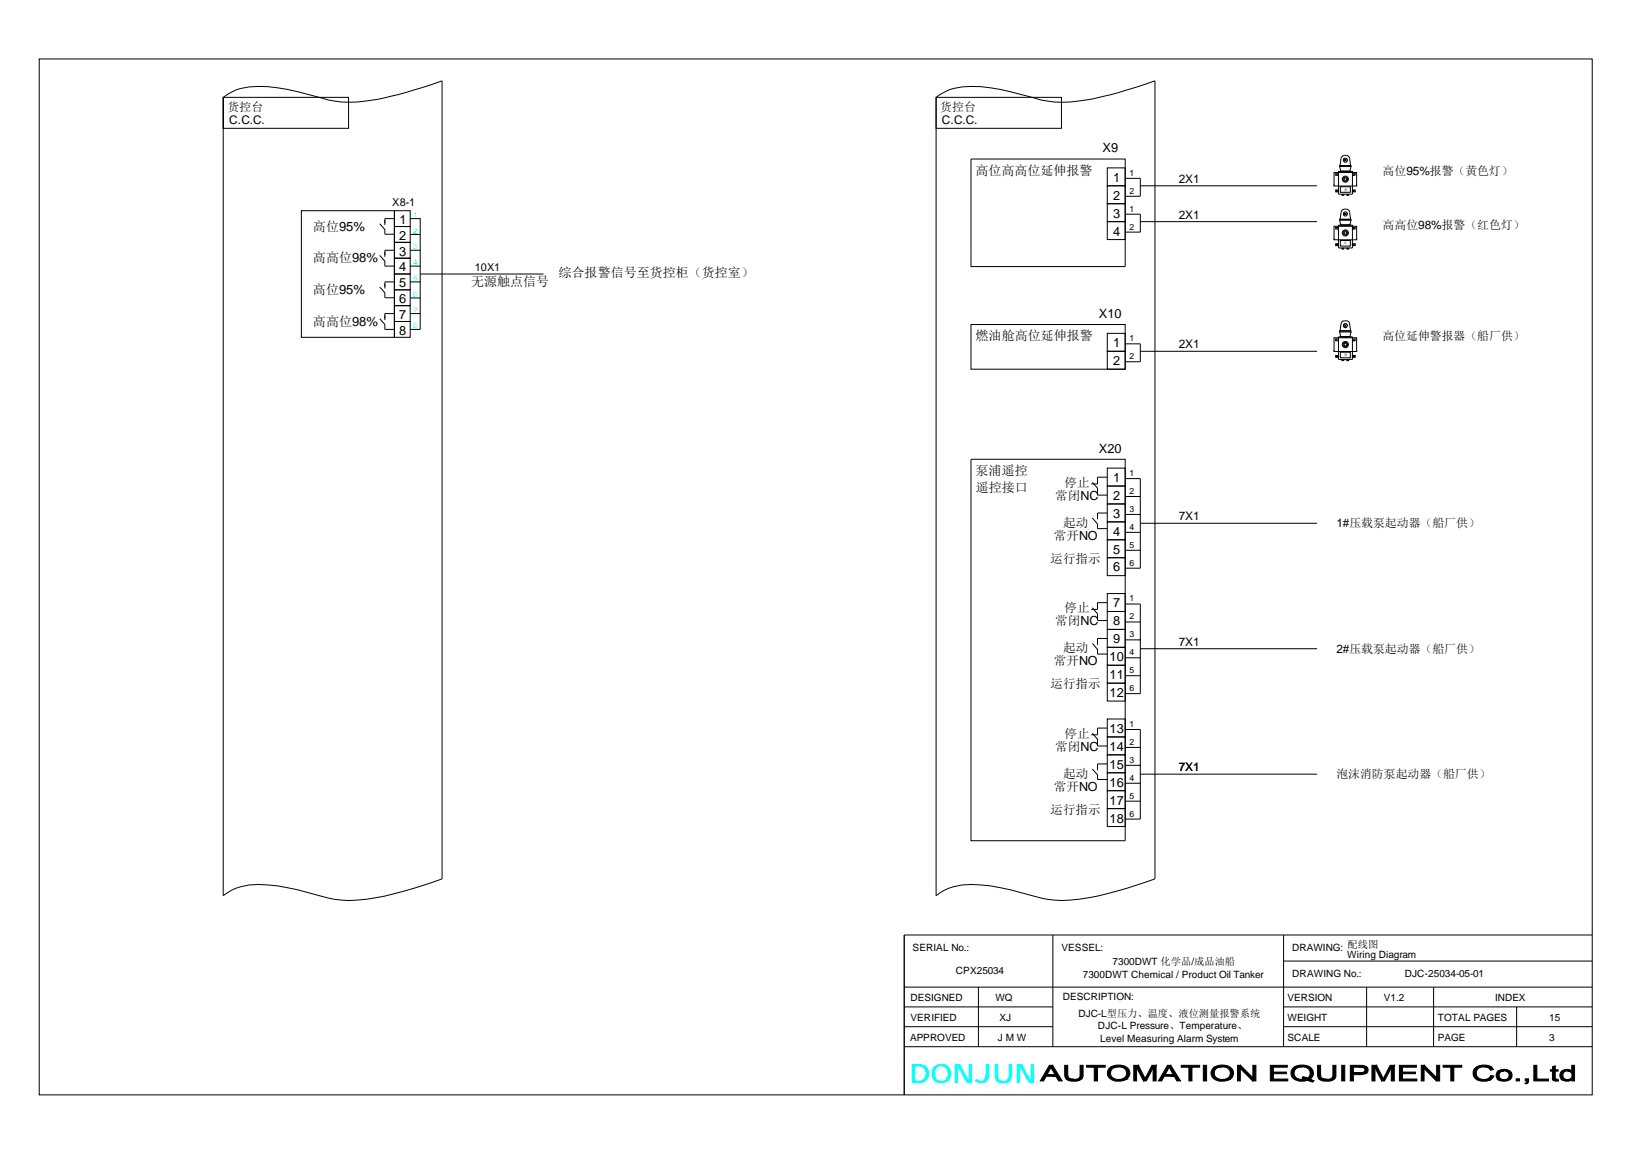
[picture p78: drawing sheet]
<svg xmlns="http://www.w3.org/2000/svg" width="297mm" height="210mm" viewBox="0 0 297 210" stroke-linecap="round" stroke-linejoin="round" font-family="sans-serif">
<defs><g id="words">
<text font-size="4.8" fill="#0ff" x="165.6" y="197">DONJUN</text>
<g font-size="2.4">
<text x="177.5" y="31.8">高位高高位延伸报警</text>
<text x="56.9" y="42">高位95%</text>
<text x="56.9" y="47.7">高高位98%</text>
<text x="56.9" y="53.5">高位95%</text>
<text x="85.8" y="52">无源触点信号</text>
<text x="101.7" y="50.4">综合报警信号至货控柜（货控室）</text>
<text x="56.9" y="59.2">高高位98%</text>
<text x="177.6" y="61.9">燃油舱高位延伸报警</text>
<text x="177.6" y="86.4">泵浦遥控</text>
<text x="177.6" y="89.5">遥控接口</text>
</g>
<g font-size="2.3">
<text x="200.6" y="27.7">X9</text>
<text x="202.6" y="33.1">1</text>
<text x="72.7" y="40.7">1</text>
<text x="202.6" y="36.3">2</text>
<text x="202.6" y="39.6">3</text>
<text x="72.6" y="43.6">2</text>
<text x="72.6" y="46.5">3</text>
<text x="202.6" y="42.9">4</text>
<text x="72.6" y="52.3">5</text>
<text x="72.7" y="49.4">4</text>
<text x="72.6" y="55.1">6</text>
<text x="72.6" y="58">7</text>
<text x="200" y="57.8">X10</text>
<text x="72.6" y="60.9">8</text>
<text x="202.6" y="63.2">1</text>
<text x="202.6" y="66.4">2</text>
<text x="200" y="82.3">X20</text>
<text x="193.7" y="88.5">停止</text>
<text x="202.6" y="87.6">1</text>
<text x="192.1" y="90.9">常闭NC</text>
<text x="193.5" y="95.9">起动</text>
<text x="202.6" y="90.9">2</text>
<text x="202.6" y="94.2">3</text>
<text x="191.8" y="98.2">常开NO</text>
<text x="202.6" y="97.4">4</text>
<text x="202.6" y="100.7">5</text>
<text x="191.2" y="102.4">运行指示</text>
<text x="202.6" y="103.9">6</text>
<text x="192.1" y="113.7">常闭NC</text>
<text x="193.7" y="111.4">停止</text>
<text x="202.6" y="110.5">7</text>
<text x="202.6" y="113.7">8</text>
<text x="193.5" y="118.7">起动</text>
<text x="202.6" y="117">9</text>
<text x="191.2" y="125.2">运行指示</text>
<text x="191.8" y="121">常开NO</text>
<text x="202" y="120.2">10</text>
<text x="202" y="123.5">11</text>
<text x="202" y="126.8">12</text>
<text x="192.1" y="136.5">常闭NC</text>
<text x="193.7" y="134.2">停止</text>
<text x="202" y="133.3">13</text>
<text x="202" y="136.5">14</text>
<text x="191.8" y="143.9">常开NO</text>
<text x="193.5" y="141.5">起动</text>
<text x="202" y="143.1">16</text>
<text x="202" y="139.8">15</text>
<text x="191.2" y="148">运行指示</text>
<text x="202" y="149.6">18</text>
<text x="202" y="146.4">17</text>
</g>
<g font-size="2.2">
<text x="41.4" y="20.2">货控台</text>
<text x="41.7" y="22.6">C.C.C.</text>
<text x="171.1" y="20.2">货控台</text>
<text x="171.4" y="22.6">C.C.C.</text>
<text x="214.5" y="33.3">2X1</text>
<text x="251.6" y="31.8">高位95%报警（黄色灯）</text>
<text x="214.5" y="39.8">2X1</text>
<text x="251.6" y="41.6">高高位98%报警（红色灯）</text>
<text x="214.5" y="63.4">2X1</text>
<text x="251.6" y="61.9">高位延伸警报器（船厂供）</text>
<text x="214.5" y="94.7">7X1</text>
<text x="243.2" y="95.9">1#压载泵起动器（船厂供）</text>
<text x="214.5" y="117.5">7X1</text>
<text x="243.2" y="118.7">2#压载泵起动器（船厂供）</text>
<text x="214.5" y="140.3">7X1</text>
<text x="243.2" y="141.5">泡沫消防泵起动器（船厂供）</text>
</g>
<g font-size="2">
<text x="71.4" y="37.5">X8-1</text>
<text x="86.4" y="49.3">10X1</text>
</g>
<text font-size="1.9" x="245.3" y="172.4">配线图</text>
<g font-size="1.8">
<text x="166.1" y="173">SERIAL No.:</text>
<text x="193.2" y="173">VESSEL:</text>
<text x="235.2" y="173">DRAWING:</text>
<text x="174" y="177.2">CPX25034</text>
<text x="197.1" y="177.8">7300DWT Chemical / Product Oil Tanker</text>
<text x="202.5" y="175.6">7300DWT 化学品/成品油船</text>
<text x="235.2" y="177.7">DRAWING No.:</text>
<text x="245.2" y="174.3">Wiring Diagram</text>
<text x="255.7" y="177.8">DJC-25034-05-01</text>
<text x="165.7" y="185.7">VERIFIED</text>
<text x="165.7" y="182.1">DESIGNED</text>
<text x="181.2" y="182.1">WQ</text>
<text x="181.9" y="185.7">XJ</text>
<text x="193.4" y="182">DESCRIPTION:</text>
<text x="196.3" y="185.1">DJC-L型压力、温度、液位测量报警系统</text>
<text x="234.3" y="182.1">VERSION</text>
<text x="234.3" y="185.7">WEIGHT</text>
<text x="251.9" y="182.1">V1.2</text>
<text x="261.7" y="185.7">TOTAL PAGES</text>
<text x="272.1" y="182.1">INDEX</text>
<text x="282" y="185.7">15</text>
<text x="165.6" y="189.4">APPROVED</text>
<text x="181.6" y="189.4">J M W</text>
<text x="199.8" y="187.3">DJC-L Pressure、Temperature、</text>
<text x="200.3" y="189.5">Level Measuring Alarm System</text>
<text x="234.3" y="189.4">SCALE</text>
<text x="261.7" y="189.4">PAGE</text>
<text x="282" y="189.4">3</text>
</g>
<g font-size="1.6">
<text x="205.6" y="32">1</text>
<text x="205.6" y="35.2">2</text>
<text x="205.6" y="38.5">1</text>
<text x="205.6" y="41.8">2</text>
<text x="205.6" y="62.1">1</text>
<text x="205.6" y="65.3">2</text>
<text x="205.6" y="86.6">1</text>
<text x="205.6" y="89.8">2</text>
<text x="205.6" y="93.1">3</text>
<text x="205.6" y="96.4">4</text>
<text x="205.6" y="99.6">5</text>
<text x="205.6" y="102.9">6</text>
<text x="205.6" y="109.4">1</text>
<text x="205.6" y="112.7">2</text>
<text x="205.6" y="115.9">3</text>
<text x="205.6" y="119.2">4</text>
<text x="205.6" y="122.4">5</text>
<text x="205.6" y="125.7">6</text>
<text x="205.6" y="132.2">1</text>
<text x="205.6" y="135.5">2</text>
<text x="205.6" y="138.7">3</text>
<text x="205.6" y="142">4</text>
<text x="205.6" y="145.3">5</text>
<text x="205.6" y="148.5">6</text>
</g>
<g font-size="1.4" fill="#0ff">
<text x="75.2" y="39.6">1</text>
<text x="75.2" y="42.5">2</text>
<text x="75.2" y="45.4">3</text>
<text x="75.2" y="48.2">4</text>
<text x="75.2" y="51.1">5</text>
<text x="75.2" y="54">6</text>
<text x="75.2" y="56.9">7</text>
<text x="75.2" y="59.7">8</text>
</g>
<g font-size=".6">
<text x="244.6" y="34.7">黄</text>
<text x="244.6" y="44.5">红</text>
<text x="244.6" y="64.8">黄</text>
</g>
</g></defs>
<g fill="none" stroke="#000" stroke-width=".18">
<path d="M7.1 10.7h282.7v188.5h-282.7zM40.6 17.7h22.8v5.6h-22.8v-5.6a9.2 9.2 0 0 1 6.4-2 43.8 43.8 0 0 1 12.9 2.5 24.2 24.2 0 0 0 11.3-.7l2.7-.7 6.6-2.1v145.2a64.1 64.1 0 0 1-15.4 3.8 18.1 18.1 0 0 1-7.2-.8 32.4 32.4 0 0 0-12.5-1.9 9.1 9.1 0 0 0-4.8 1.9zM170.4 17.7h22.8v5.6h-22.8zM170.4 17.7a9.2 9.2 0 0 1 6.4-2 43.3 43.3 0 0 1 12.8 2.5 24.4 24.4 0 0 0 11.3-.7l2.8-.7 6.5-2.1v145.2a63.7 63.7 0 0 1-15.4 3.8 18 18 0 0 1-7.1-.8 41.5 41.5 0 0 0-10.9-2 9.5 9.5 0 0 0-6.4 2zM54.8 38.3h17v23.1h-17zM71.8 38.3h2.9v2.9h-2.9zM71.8 39.8h-1.8v1.1M74.7 39.8h1.8v20.1h-1.8M176.7 28.9h28.1v19.6h-28.1zM201.5 30.5h3.3v3.3h-3.3zM201.5 33.8h3.3v3.3h-3.3zM201.5 37.1h3.3v3.2h-3.3z"/>
<path d="M204.8 32.4h2.7v3.3h-2.7M204.8 39h2.7v3.2h-2.7M207.5 33.8h32.2M242.8 31.4h4.1v2.4h-4.1zM242.8 33.6v.2M243.1 34.6h.5v.3h-.5zM243.3 34.7h.1v.2zM243.3 31.7v.1M243.4 31.6l-.1 .1M243.4 31.7h.1M243.4 31.8h.1M243.6 31.6h-.5v.3h.5"/>
<path d="M243.6 31.2h2.6v4.1h-2.6zM243.8 30.1h2.1v.2h-2.1zM243.8 39.9h2.1v.2h-2.1zM243.8 30.1h2.1M243.8 30.3l.2 .8M243.8 39.9h2.1M243.9 30.1l.2-1.3a.83 .83 0 0 1 .8-.6 .83 .83 0 0 1 .7 .6l.2 1.3M243.9 39.9l.2-1.3a.81 .81 0 0 1 .8-.6 .81 .81 0 0 1 .7 .6l.2 1.3M244 34h1.8v1h-1.8zM244 31.1l1.8 .1zM244.2 35.4l.4 .1zM244.2 35.5h.4"/>
<path d="M244.3 35.3v.1M244.3 35.4h.1M244.5 35.4h.1M244.5 35.3v.1M244.6 28.8l.5 .6M244.6 38.7l.5 .5M244.7 32.4h.4v.4h-.4zM245.1 35.4l.4 .1zM245.1 35.5h.4M245.1 28.8l-.5 .6M245.1 38.7l-.5 .5M245.2 35.3v.1"/>
<path d="M245.3 35.4h.1M245.4 35.4h.1M245.4 35.3v.1M245.5 31.1h.1M245.9 30.3l-.2 .8M246.2 34.6h.5v.3h-.5zM246.2 31.6h.5v.3h-.5M246.3 34.7h.2l-.1 .2zM246.3 31.7h.1M246.3 31.8h.1M246.4 31.6l.1 .1M246.5 31.7v.1"/>
<path d="M246.9 33.6v.2M69.1 40.7l.9 1.1v.8h1.8M69.1 46.5l.9 1v.9h1.8M69.1 52.2l.9 1.1v.9h1.8M69.1 58l.9 1v.9h1.8M71.8 41.2h2.9v2.9h-2.9zM71.8 44.1h2.9v2.9h-2.9zM71.8 47h2.9v2.8h-2.9zM71.8 55.6h2.9v2.9h-2.9zM71.8 49.8h2.9v2.9h-2.9zM71.8 52.7h2.9v2.9h-2.9zM71.8 58.5h2.9v2.9h-2.9z"/>
<path d="M71.8 45.5h-1.8v1.2M71.8 51.3h-1.8v1.2M71.8 57h-1.8v1.2M74.7 42.6h1.8M74.7 45.5h1.8M74.7 51.3h1.8M74.7 48.4h1.8M74.7 54.2h1.8M74.7 57h1.8M76.5 49.8h22.4M176.7 59h28.1v8.2h-28.1zM176.7 59h28.1"/>
<path d="M201.5 40.3h3.3v3.3h-3.3zM207.5 40.3h32.2M242.8 41.2h4.1v2.4h-4.1zM242.8 43.4v.2M243.1 44.3h.5v.4h-.5zM243.3 44.5h.1v.1zM243.3 41.5v.1M243.4 41.4l-.1 .1M243.4 41.5h.1M243.4 41.6h.1M243.6 41.4h-.5v.3h.5M243.6 41h2.6v4.1h-2.6z"/>
<path d="M243.8 40.1l.2 .8M244 43.7h1.8v1.1h-1.8zM244 40.9l1.8 .1zM244.2 45.2l.4 .1zM244.2 45.3h.4M244.3 45.1v.1M244.3 45.2v.1M244.5 45.2v.1M244.5 45.1v.1M244.6 58.9l.5 .6M244.7 42.2h.4v.4h-.4zM245.1 45.2l.4 .1z"/>
<path d="M245.1 45.3h.4M245.1 58.9l-.5 .6M245.2 45.1v.1M245.3 45.2v.1M245.4 45.2v.1M245.4 45.1v.1M245.5 40.9h.1M245.9 40.1l-.2 .8M246.2 44.3h.5v.4h-.5zM246.2 41.4h.5v.3h-.5M246.3 44.5h.2l-.1 .1zM246.3 41.5h.1"/>
<path d="M246.3 41.6h.1M246.4 41.4l.1 .1M246.5 41.5v.1M246.9 43.4v.2M201.5 60.6h3.3v3.3h-3.3zM201.5 63.9h3.3v3.3h-3.3zM204.8 62.5h2.7v3.3h-2.7M207.5 63.9h32.2M242.8 61.4h4.1v2.5h-4.1zM242.8 63.7v.2M243.1 64.7h.5v.3h-.5zM243.3 64.8l.1 .1z"/>
<path d="M243.3 61.8v.1M243.4 61.9h.1M243.4 61.7l-.1 .1M243.4 61.8h.1M243.6 61.7h-.5v.3h.5M243.6 61.3h2.6v4.1h-2.6zM243.8 60.2h2.1v.2h-2.1zM243.8 60.2h2.1M243.8 60.4l.2 .8M243.9 60.2l.2-1.3a.83 .83 0 0 1 .8-.6 .83 .83 0 0 1 .7 .6l.2 1.3M244 64.1h1.8v1h-1.8zM244 61.2l1.8 .1z"/>
<path d="M244.2 65.5l.4 .1zM244.2 65.6h.4M244.3 65.4v.1M244.3 65.5h.1M244.5 65.5h.1M244.5 65.4v.1M245.1 65.5l.4 .1zM245.1 65.6h.4M245.2 65.4v.1M245.3 65.5h.1M245.4 65.5h.1M245.4 65.4v.1"/>
<path d="M245.5 61.2h.1M245.9 60.4l-.2 .8M246.2 64.7h.5v.3h-.5zM246.2 61.7h.5v.3h-.5M246.3 64.8l.2 .1zM246.3 61.8h.1M246.3 61.9h.1M246.4 61.7l.1 .1M246.5 61.8v.1M246.9 63.7v.2M176.7 83.5h28.1v69.4h-28.1zM198.8 87.7l1 1.1v1.3h1.7"/>
<path d="M198.8 94.2l1 1.1v.9h1.7M201.5 85.1h3.3v3.3h-3.3zM201.5 88.4h3.3v3.3h-3.3zM201.5 94.9h3.3v3.3h-3.3zM201.5 91.7h3.3v3.2h-3.3zM201.5 98.2h3.3v3.2h-3.3zM201.5 86.8h-1.7v1.2h-1.2M201.5 93.3h-1.7v1.2M204.8 87.1h2.7v16.2h-2.7M204.8 90.3h2.7M204.8 93.6h2.7M204.8 96.8h2.7"/>
<path d="M207.5 95.2h32.2M198.8 110.5l1 1.1v1.3h1.7M198.8 117l1 1.1v.9h1.7M201.5 101.4h3.3v3.3h-3.3zM201.5 108h3.3v3.2h-3.3zM201.5 111.2h3.3v3.3h-3.3zM201.5 117.7h3.3v3.3h-3.3zM201.5 114.5h3.3v3.2h-3.3zM201.5 109.6h-1.7v1.2h-1.2M201.5 116.1h-1.7v1.2M204.8 109.9h2.7v16.3h-2.7M204.8 100.1h2.7"/>
<path d="M204.8 113.1h2.7M204.8 116.4h2.7M204.8 119.6h2.7M207.5 118h32.2M198.8 133.4l1 1.1v1.2h1.7M198.8 139.9l1 1v.9h1.7M201.5 124.3h3.3v3.2h-3.3zM201.5 121h3.3v3.3h-3.3zM201.5 130.8h3.3v3.2h-3.3zM201.5 134h3.3v3.3h-3.3zM201.5 137.3h3.3v3.3h-3.3zM201.5 132.4h-1.7v1.3h-1.2"/>
<path d="M201.5 139h-1.7v1.1M204.8 132.7h2.7v16.3h-2.7M204.8 122.9h2.7M204.8 135.9h2.7M204.8 139.2h2.7M201.5 140.6h3.3v3.2h-3.3zM201.5 147.1h3.3v3.2h-3.3zM201.5 143.8h3.3v3.3h-3.3zM204.8 142.5h2.7M204.8 145.7h2.7M207.5 140.8h32.2M164.6 179.5h125.2"/>
<path d="M178.1 179.5v10.9M191.6 170.1v20.3M233.6 174.8h56.2M233.6 170.1v20.3M248.7 179.5v10.9M260.9 179.5v10.9M289.8 170.1h-125.2v29.1M164.6 190.4h125.2M164.6 183.1h27M164.6 186.7h27M233.6 183.1h56.2M233.6 186.7h56.2"/>
<path d="M276 183.1v7.3"/>
<circle cx="244.9" cy="32.6" r=".41"/>
<circle cx="244.9" cy="32.6" r=".56"/>
<circle cx="244.9" cy="38.9" r=".39"/>
<circle cx="244.9" cy="29.1" r=".39"/>
<circle cx="244.9" cy="42.4" r=".41"/>
<circle cx="244.9" cy="42.4" r=".56"/>
<circle cx="244.9" cy="59.2" r=".38"/>
<circle cx="244.9" cy="62.7" r=".58"/>
<circle cx="244.9" cy="62.7" r=".41"/>
<circle cx="244.9" cy="62.7" r=".25"/>
</g>
<path d="M244 31.1l1.8 .1zM244 40.9l1.8 .1zM244 61.2l1.8 .1z" fill="#000"/>
<g fill="#000" stroke="#000" stroke-width=".18">
<path d="M191 193.8h.6l-.3 .3-.7 1.4 1.6 .3h-1.8l-.5 .8h-.6z" fill-rule="evenodd"/>
<path d="M191.6 193.8l1.7 2.8h-.6l-.5-.8-1.6-.3h1.4l-.7-1.4z" fill-rule="evenodd"/>
<path d="M193.8 193.8h.5v1.7l.2 .5 .3 .2 .6 .1h-1.3l-.2-.3z" fill-rule="evenodd"/>
<path d="M196.6 193.8h.5v2a1.13 1.13 0 0 1-1.1 .9h-1l-.9-.4h1.7l.6-.2 .2-.4z" fill-rule="evenodd"/>
<path d="M197.8 193.8h3.4v.3h-1.4v2.5h-.6v-2.5h-1.4z" fill-rule="evenodd"/>
<path d="M201.8 194.4l.5-.4h1.3l-.4 .1a1.18 1.18 0 0 0-1.1 1 1.24 1.24 0 0 0 1.4 1.3h1.5l-1 .3h-.9a1.5 1.5 0 0 1-1.5-1.6z" fill-rule="evenodd"/>
<path d="M202.3 194l.7-.2 .9-.1a1.74 1.74 0 0 1 1.7 1.3l-.1 .8-.5 .6h-1.4a1.37 1.37 0 0 0 1.4-.9v-.5a1.14 1.14 0 0 0-1.3-.9z" fill-rule="evenodd"/>
<path d="M206.4 193.8h.8l-.3 .4v2.4h-.5z" fill-rule="evenodd"/>
<path d="M207.2 193.8l1.2 2.4-.3 .4-1.2-2.4z" fill-rule="evenodd"/>
<path d="M209.7 193.8h.7l-.5 .4-1.3 2.4h-.5z" fill-rule="evenodd"/>
<path d="M209.9 194.2l.5-.4v2.8h-.5z" fill-rule="evenodd"/>
<path d="M212.5 193.8h.6l-.3 .3-.7 1.4 1.6 .3h-1.8l-.5 .8h-.6z" fill-rule="evenodd"/>
<path d="M213.1 193.8l1.8 2.8h-.7l-.5-.8-1.6-.3h1.4l-.7-1.4z" fill-rule="evenodd"/>
<path d="M215 193.8h3.3v.3h-1.4v2.5h-.5v-2.5h-1.4z" fill-rule="evenodd"/>
<path d="M219 193.8h.6v2.8h-.6z" fill-rule="evenodd"/>
<path d="M220.8 194.3l.4-.3h1.3l-.4 .1a1.24 1.24 0 0 0-1.1 .9v.4a1.33 1.33 0 0 0 1.3 1h1.5l-1 .3h-.8a1.64 1.64 0 0 1-1.6-1.4l.1-.6z" fill-rule="evenodd"/>
<path d="M221.2 194l.9-.3h.7a1.5 1.5 0 0 1 1.5 2.2l-.5 .5h-1.4a1.3 1.3 0 0 0 1.5-1.1v-.3a1.29 1.29 0 0 0-1.4-1z" fill-rule="evenodd"/>
<path d="M225.2 193.8h.6l-.1 2.8h-.5z" fill-rule="evenodd"/>
<path d="M225.8 193.8l2.2 2.2v.6l-2.3-2.2z" fill-rule="evenodd"/>
<path d="M228 193.8h.6v2.8h-.6z" fill-rule="evenodd"/>
<path d="M231.2 193.8h3.1v.3h-2.5v.9h2.3v.3h-2.3v1h2.6v.3h-3.2z" fill-rule="evenodd"/>
<path d="M235.3 194.3l.4-.3h1.3a1.23 1.23 0 0 0-1.4 1.6l.4 .5 .5 .2 2 .1 .3 .1-2.3 .2a1.7 1.7 0 0 1-1.5-1.3v-.6z" fill-rule="evenodd"/>
<path d="M235.7 194l.9-.3h.7a1.65 1.65 0 0 1 1.7 1.3v.6l-.6 .7 .1 .1h-1.5l.6-.1-.6-.2 1.1-.1 .3-.5v-.5a1.17 1.17 0 0 0-1.3-.9z" fill-rule="evenodd"/>
<path d="M237.1 195.8l.8 .3h-.9z" fill-rule="evenodd"/>
<path d="M238 196.5l1.1 .1-.2 .2z" fill-rule="evenodd"/>
<path d="M239.8 193.8h.6v1.7l.1 .5 .3 .2 .7 .1h-1.4l-.2-.3z" fill-rule="evenodd"/>
<path d="M242.6 193.8h.5v2a1.13 1.13 0 0 1-1.1 .9h-1l-.9-.4h1.7l.6-.2 .2-.4z" fill-rule="evenodd"/>
<path d="M244.2 193.8h.6v2.8h-.6z" fill-rule="evenodd"/>
<path d="M245.8 193.8h2.1l.6 .1 .3 .2h-2.5v1l2.4 .1-.9 .3h-1.5v1.1h-.5z" fill-rule="evenodd"/>
<path d="M246.3 195.1h1.4a.5 .5 0 0 0 .7-.3 .5 .5 0 0 0-.5-.6l-.5-.1 1.5 .1 .1 .6-.3 .4z" fill-rule="evenodd"/>
<path d="M249.7 193.8h.9l-.3 .4v2.4h-.6z" fill-rule="evenodd"/>
<path d="M250.6 193.8l1.2 2.4-.3 .4-1.2-2.4z" fill-rule="evenodd"/>
<path d="M253 193.8h.8l-.6 .4-1.2 2.4h-.5z" fill-rule="evenodd"/>
<path d="M253.2 194.2l.6-.4v2.8h-.6z" fill-rule="evenodd"/>
<path d="M254.7 193.8h3.1v.3h-2.5v.9h2.3v.3h-2.3v1h2.6v.3h-3.2z" fill-rule="evenodd"/>
<path d="M258.7 193.8h.5v2.8h-.5z" fill-rule="evenodd"/>
<path d="M259.2 193.8l2.3 2.2-.1 .6-2.2-2.2z" fill-rule="evenodd"/>
<path d="M261.5 193.8h.5v2.8h-.6z" fill-rule="evenodd"/>
<path d="M262.7 193.8h3.4v.3h-1.5v2.5h-.5v-2.5h-1.4z" fill-rule="evenodd"/>
<path d="M268.4 194.3l.6-.4 .7-.2h.8l.9 .3h-1.3a1.18 1.18 0 0 0-1.3 .7 1.18 1.18 0 0 0 .4 1.4l.7 .3h1.4l-.8 .3h-.9a1.63 1.63 0 0 1-1.5-1.2v-.6z" fill-rule="evenodd"/>
<path d="M270.1 196.4a1.23 1.23 0 0 0 1.2-.8l.6 .1-.5 .7z" fill-rule="evenodd"/>
<path d="M270.1 194h1.3l.4 .5-.5 .2-.5-.5z" fill-rule="evenodd"/>
<path d="M272.5 195l.2-.2h1.1l-.6 .2-.3 .4 .1 .6 .8 .4h-1.1l-.2-.2-.2-.4z" fill-rule="evenodd"/>
<path d="M272.7 194.8a1.72 1.72 0 0 1 2.5 .5v.5a1.32 1.32 0 0 1-1.1 .9l-.9-.1-.5-.2h1.1a.81 .81 0 0 0 .9-.7 .81 .81 0 0 0-.8-.9z" fill-rule="evenodd"/>
<path d="M276 196.2h.5v.4h-.5z" fill-rule="evenodd"/>
<path d="M277.6 196.2h.6v.6a.41 .41 0 0 1-.6 .2l.3-.3v-.1h-.3z" fill-rule="evenodd"/>
<path d="M279.2 193.8h.5v2.5h2.1v.3h-2.6z" fill-rule="evenodd"/>
<path d="M282.6 194l.5-.1v.7h.5v.2h-.5v1.4l.3 .1h-.8v-1.5h-.4v-.2h.4z" fill-rule="evenodd"/>
<path d="M282.6 196.3h1l.1 .3h-.8z" fill-rule="evenodd"/>
<path d="M284.2 194.9a1.67 1.67 0 0 1 1.9-.1h-1.2l-.4 .4v.6l.1 .3 .7 .3h-1l-.3-.3-.1-.7z" fill-rule="evenodd"/>
<path d="M284.3 196.4h1.8l-.6 .3h-.6z" fill-rule="evenodd"/>
<path d="M286.1 193.8h.5v2.8h-.5v-.2h-.6l.5-.4 .1-.6-.2-.4-.6-.2h.8z" fill-rule="evenodd"/>
</g>
<use href="#words"/>
</svg>
